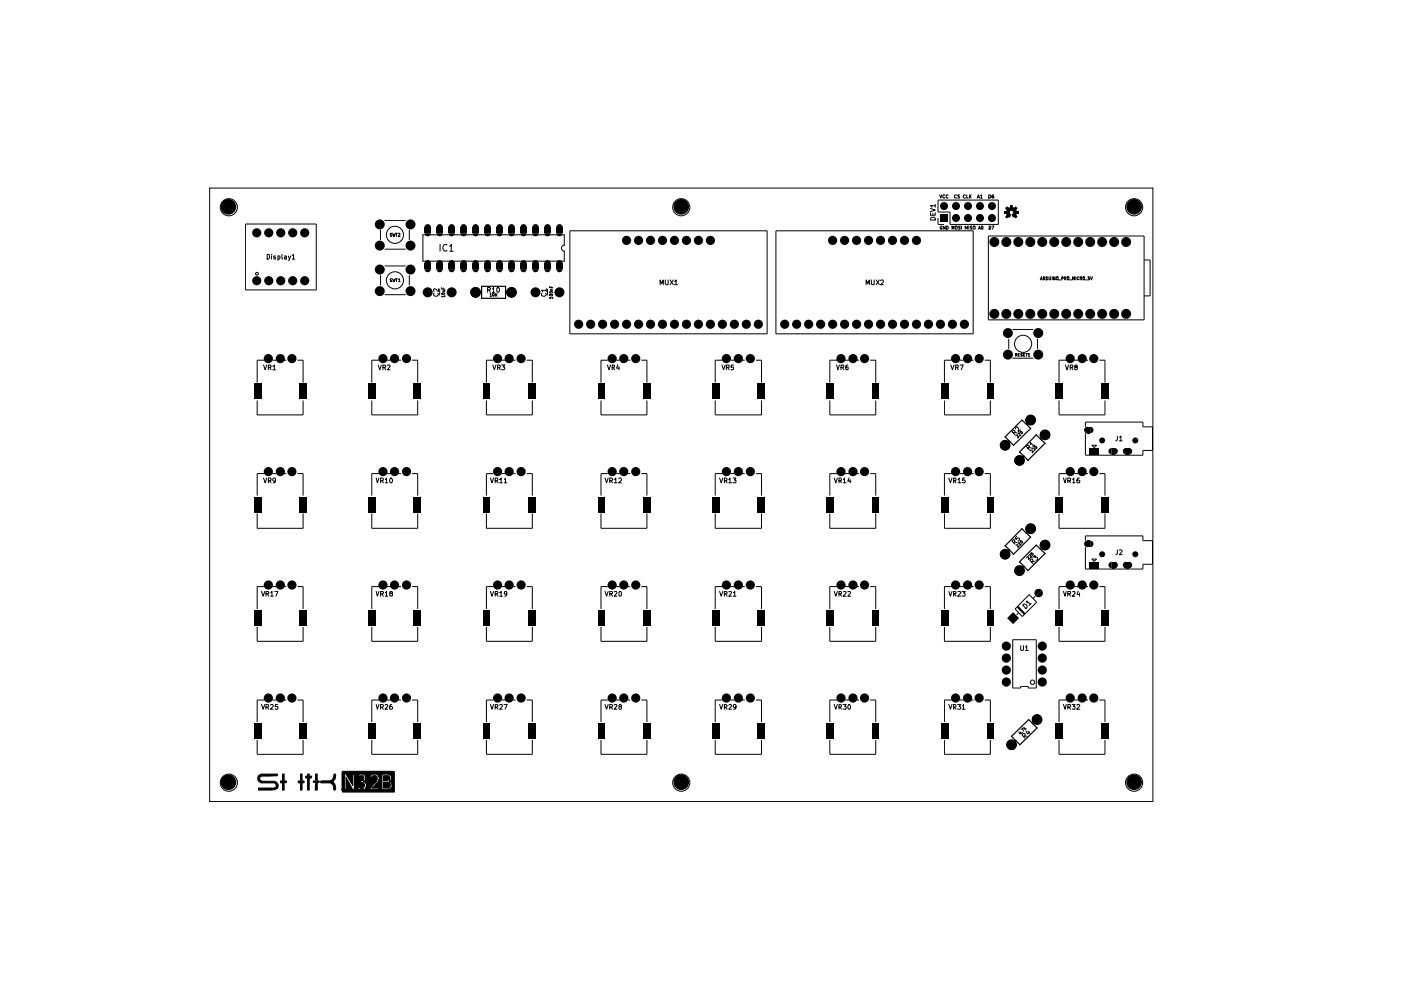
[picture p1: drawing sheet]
<svg xmlns="http://www.w3.org/2000/svg" width="297mm" height="210mm" viewBox="0 0 297 210" stroke-linecap="round" stroke-linejoin="round" font-family="sans-serif">
<g fill="none" stroke="#000" stroke-width=".21">
<path d="M44.4 39.9h200v130h-200zM52.1 47.5h15v14h-15zM54.3 57.8h.4v.5h-.4zM56.6 53.9h.4l.1 .3v.5l-.3 .2h-.2zM57.6 53.9v.1M57.6 54.3v.6M58.4 54.3l-.4 .1 .2 .2h.2v.3h-.4M58.9 54.9h.3l.2-.1-.1-.5h-.4v.9M59.8 53.9v.9l.1 .1M60.3 54.3h.4v.6M60.7 54.4l-.4 .2v.3h.4M61.1 54.3l.3 .6"/>
<path d="M61.6 54.3l-.3 .8-.2 .1M62 54.2l.2-.3v1M62 54.9h.5M80.7 48.8v2M80.7 58.4v2.1M81.6 56.4h4.3M81.6 46.7h4.3M81.6 52.8h4.3M83.1 59.1l-.4 .1 .4 .5h-.4M83.1 49.5h-.4v.2l.4 .2-.1 .2-.3-.1M83.2 59.1l.2 .6 .2-.4 .1 .4 .1-.6M83.2 49.4l.2 .7 .2-.5 .1 .5 .1-.7"/>
<path d="M83.9 59.1h.3M83.9 49.4h.3M84.1 49.4v.7M84.1 59.1v.6M84.4 49.5l.3-.1 .1 .2-.4 .5h.4M84.5 59.3l.2-.2v.6M84.5 59.7h.3M86.8 48.8v2M86.8 58.4v2.1M93.3 51.8v1.5M94.7 52a.55 .55 0 0 0-.7 0 .55 .55 0 0 0-.1 .7l.2 .5 .4 .1 .2-.2M95.3 52.2l.4-.4v1.5"/>
<path d="M95.3 53.3h.8M119.6 52v-2.2h-29.9v5.6h29.9v-2.1M119.7 52a.63 .63 0 0 0-.7 .6 .63 .63 0 0 0 .7 .7M120.8 48.9h41.8v21.9h-41.8zM141.1 59.4v.8l.1 .2 .4-.1v-.9M142.1 59.4l.6 1M142.7 59.4l-.6 1M143 59.7l.3-.3v1M164.5 48.9h41.8v21.9h-41.8zM184.7 59.4v.8l.2 .2 .4-.1v-.9M185.8 59.4l.6 1M186.4 59.4l-.6 1"/>
<path d="M186.7 59.5l.2-.1 .4 .1v.3l-.6 .6h.6M197.3 45.1v.5h1v-.5M197.3 44.2l1 .3-1 .4M197.4 46.2l.1-.1h.5l.3 .1v.5h-1zM197.8 45.3v.3M198.3 43.6h-1l.3 .3M198.3 43.3v.6M198.9 46.2v1.4h1.3M198.9 42.4h12.8v5.2h-10.3v-2.6h-2.5zM199.2 41.3l.3 .7 .1-.7M199.7 48l-.1-.1a.38 .38 0 0 0-.3 .3 .38 .38 0 0 0 .2 .4h.2v-.3h-.1M200.3 41.4l-.3-.1-.1 .2 .1 .5 .3-.1"/>
<path d="M200.4 47.9v.7l-.4-.7v.7M200.7 47.9a.38 .38 0 0 1 .3 .3 .38 .38 0 0 1-.1 .4h-.2zM201 41.4l-.3-.1-.1 .3 .1 .4 .3-.1M201.8 48.6v-.7l.2 .5 .3-.5v.7M202.7 47.9l.2 .1v.6h-.3l-.1-.3zM202.8 41.4l-.3-.1-.1 .2v.3l.1 .2 .3-.1M203.5 41.3h-.4l-.1 .2 .5 .2v.2l-.5 .1M203.6 48l-.2-.1-.2 .2 .4 .3-.1 .2h-.3M203.9 47.9v.7M204.6 48.6v-.7l.3 .5 .2-.5v.7M204.7 41.4l-.3-.1-.2 .3 .2 .4 .3-.1M205 41.3v.7h.3"/>
<path d="M205.4 47.9v.7M205.6 41.3v.7M205.7 41.6l.2 .4M205.9 41.3l-.3 .4M206.1 48h-.4v.3h.4l-.1 .3h-.3M206.3 48h.5l-.1 .6-.4-.1zM207.2 42l.2-.7 .3 .7M207.3 41.8h.3M207.4 48.6l.3-.7 .2 .7M207.5 48.4h.3M207.9 41.5l.2-.2v.7M207.9 42h.4"/>
<path d="M208.2 47.9l.2 .3v.4h-.3l-.1-.3zM209.5 50h33.1v17.8h-33.1zM209.6 41.3l.5 .2v.3l-.2 .2h-.3zM209.7 47.9l.4 .2-.1 .5h-.3zM210.3 47.9h.4l-.3 .7M210.7 41.3l-.4 .2v.4h.4v-.3h-.3l-.1 .1M213.2 44.2l.3-.3 .4 .3 .3-.1v-.5h.4l.1 .5 .3 .1 .3-.3 .3 .3-.3 .3 .1 .3h.5v.5h-.5l-.1 .3 .3 .3-.3 .3-.3-.3-.2 .1-.2-.5 .2-.2 .1-.4-.3-.3h-.4l-.2 .2v.5l.2 .2-.1 .5-.2-.1-.4 .3-.3-.3 .4-.3-.2-.3h-.4v-.5h.4l.2-.3zM220.6 59.4l.2-.7 .2 .7M220.6 59.2h.3M221.2 59l.4-.1-.2-.2h-.2v.7M221.3 59l.3 .4M221.8 58.7l.4 .1v.4l-.3 .2z"/>
<path d="M222.4 58.7l.1 .7 .3-.1v-.6M223.1 58.7v.7M223.7 58.7v.7l-.3-.7v.7M223.9 58.8h.5v.5h-.5zM224.5 59.4h.5M225.1 59l.4-.1-.2-.2h-.2v.7M225.7 59l.4-.1-.2-.2h-.2v.7M225.8 59l.3 .4M226.4 58.7l.3 .1-.1 .6-.3-.1zM226.8 59.4h.4M227.4 59.4v-.7l.2 .5 .2-.5v.7M228.1 58.7v.7"/>
<path d="M228.8 58.8h-.4l-.1 .2 .1 .3h.4M229 59h.4l-.1-.3h-.3v.7M229.2 59l.2 .4M229.7 58.7l.3 .1-.1 .6-.3-.1zM230.1 59.4h.4M231 58.7h-.3v.3l.2-.1 .2 .3-.2 .2-.2-.1M231.2 58.7l.2 .7 .2-.7M242.6 55.1h1.2v7.6h-1.2M55.9 77.4l.3 1 .4-1M56 76.4h-1.5v4.7M56.9 77.9h.5l.1-.3-.2-.2h-.4v1M57.1 77.9l.4 .5"/>
<path d="M57.7 76.4h.9M57.8 77.6l.4-.2v1M57.8 78.4h.6M60.2 76.4h.5M63.1 76.4h1.2v4.7M80.2 77.4l.3 1 .4-1M80.3 76.4h-1.5v4.7M81.2 77.9h.5l.1-.3-.6-.2v1M81.4 77.9l.4 .5M81.6 62.5h4.3M82 76.4h.9M82.1 77.5l.4-.1 .2 .2-.6 .8h.6"/>
<path d="M84.5 76.4h.5M87.4 76.4h1.2v4.7M92 62.1l-.1 .5a.5 .5 0 0 0 .7 .2 .5 .5 0 0 0 .3-.6l-.1-.1M93 61.2v.6l-.8-.6-.3 .1 .1 .5M93.2 61.3v1.3M93.6 62.2a.37 .37 0 0 1 .4-.2 .37 .37 0 0 1 .3 .3l-.6 .1zM93.6 61v.3h.7M93.9 61.6h.4M94 61v.3M94.2 61.6v.2h-.3M94.3 62.8h-.7l.2 .2M94.3 62.7v.3"/>
<path d="M103.4 61.5h.5l.1-.5h-.6v1M103.6 61.5l.4 .5M103.9 62.4l.2-.2v.6M103.9 62.8h.3M104.4 61.2l.2-.2v1M104.4 62h.5M104.5 77.4l.3 1 .4-1M104.6 76.4h-1.5v4.7M105.1 62.2v.6M105.2 62.5l.2 .3M105.3 61.1l.4-.1a.58 .58 0 0 1-.1 1l-.3-.2zM105.4 62.2l-.3 .4"/>
<path d="M105.5 77.9h.4l.2-.3-.6-.2v1M105.7 77.9l.4 .5M106.3 77.4h.7l-.3 .4h.2l.1 .4-.2 .2-.5-.1M106.3 76.4h.9M108.1 62.3h.1M108.8 76.4h.5M111.7 76.4h1.2v4.7M114.9 62.1l-.1 .5a.5 .5 0 0 0 .6 .2 .5 .5 0 0 0 .3-.6v-.1M115.8 61.6h-1l.3 .2M115.8 61.2v.6M116.1 61.3v1.3M116.5 62.5l.6-.1 .1 .2-.2 .1h-.3z"/>
<path d="M116.5 62l.2-.2h.3l.2 .2-.2 .1h-.3zM116.5 60.7v.3h.7M116.8 60.8v.2M117.2 63.2h-.7l.2 .1M117.2 61.3h-.4v.3h.4M117.2 63v.3M128.8 77.4l.3 1 .4-1M128.9 76.4h-1.5v4.7M129.8 77.9h.4l.1-.4-.5-.1v1M130 77.9l.3 .5M130.6 76.4h.8M131 77.3l-.3 .8h.6"/>
<path d="M131.2 77.7v.7M133 76.4h.6M136 76.4h1.2v4.7M140 60.4v-1l.3 .7 .3-.7v1M143 60.4h.6M153.1 77.4l.3 1 .4-1M153.2 76.4h-1.6v4.7M154 77.9h.5l.1-.4-.6-.1v1M154.3 77.9l.3 .5M154.9 76.4h.8M155.5 77.4h-.5v.5h.5v.4h-.5M157.3 76.4h.6"/>
<path d="M160.3 76.4h1.2v4.7M177.4 77.4l.2 1 .4-1M177.5 76.4h-1.6v4.7M178.3 77.9h.5l.1-.4-.6-.1v1M178.6 77.9l.3 .5M179.2 76.4h.8M179.7 77.4l-.4 .2v.7h.5l-.1-.5h-.3l-.1 .2M181.6 76.4h.5M183.6 60.4v-1l.4 .7 .3-.7v1M184.5 76.4h1.2v4.7M201.6 77.4l.3 1 .4-1M201.8 76.4h-1.6v4.7"/>
<path d="M202.6 77.9h.5l.1-.3-.2-.2h-.4v1M202.9 77.9l.3 .5M203.5 76.4h.8M203.5 77.4h.7l-.4 1M205.9 76.4h.5M208.8 76.4h1.2v4.7M213.9 71.9v2M214.7 69.8h4.3M214.7 75.9h4.3M215.3 75.3l.3-.1v-.3h-.3v.6M215.4 75.3l.2 .2M215.9 75.3h.2"/>
<path d="M216.2 74.9h-.3v.6h.3M216.7 75h-.3v.2l.3 .1v.2h-.3M217 75.3h.3M217.3 74.9h-.3v.6h.3M217.5 74.9h.3M217.7 74.9v.6M218 75.1l.2-.2v.6M218 75.5h.4M220 71.9v2M225.9 77.4l.3 1 .4-1M226.1 76.4h-1.6v4.7M226.9 77.9h.5l.1-.3-.2-.2h-.4v1"/>
<path d="M227.2 77.9l.3 .5M227.8 76.4h.8M228.1 77.8h-.2l-.1-.2 .5-.2 .1 .2-.1 .2-.5 .2v.2l.3 .2 .3-.2-.1-.4M230.2 76.4h.5M233.1 76.4h1.2v4.7M54.5 84.9v3.1h9.8v-3.1M78.8 84.9v3.1h9.8v-3.1M103.1 84.9v3.1h9.8v-3.1M127.4 84.9v3.1h9.8v-3.1M151.6 84.9v3.1h9.9v-3.1M175.9 84.9v3.1h9.8v-3.1M200.2 84.9v3.1h9.8v-3.1"/>
<path d="M212.8 94.1h.1M214.9 91.9l.3-.4-.2-.3-.5 .3 .7 .7M215.1 91.7l.5 .1M215.3 90.9l.3-.4 .2 .1 .1 1 .4-.5M215.4 92.5l.3-.3 .1 .7 .3-.4M215.8 92l.4-.2v.7l.3-.3M215.8 97.3l.6-.1 .2 .3-.1 .5h-.7zM216.3 91.4l.5 .4-.1 .1h-.2zM217.9 95.1l.4-.4-.2-.3h-.3l-.2 .3 .7 .7M218.1 88.8l.4-.2 .4 .3v.3l-.5 .3-.4-.4zM218.1 94.9l.6 .1M218.4 94.2v-.4l.7 .7"/>
<path d="M218.4 95.6l.4-.2 .1 .6 .2-.2M218.9 95.2l.1-.2 .3 .1v.5l.2-.3M219.4 94.6a.39 .39 0 0 1 .4 .5l-.4-.3zM219.4 94.3l-.5 .4M221.2 91.9a.51 .51 0 0 1 .6 0 .51 .51 0 0 1 .2 .5l-.3 .2h-.4l-.2-.3zM224.5 84.9v3.1h9.8v-3.1M230.1 90.5v-1h12.2v1h2v5h-2v1h-12.2v-4.6M231.5 94.4h1l-.5 .5zM236.9 92.5v.8l-.3 .2M237.3 92.7l.4-.2v1M237.3 93.5h.6M54.5 108.9v3.1h9.8v-3.1"/>
<path d="M55.9 101.3l.3 1.1 .4-1.1M56 100.4h-1.5v4.7M56.9 101.9h.5l.1-.3-.2-.3h-.4v1.1M57.1 101.9l.4 .5M57.7 100.4h.9M58.4 101.9l-.1 .1-.4-.1v-.5l.4-.1 .1 .2v.6l-.1 .3h-.4M60.2 100.4h.5M63.1 100.4h1.2v4.7M78.8 108.9v3.1h9.8v-3.1M79.8 101.3l.2 1.1 .3-1.1M80.3 100.4h-1.5v4.7M80.7 101.9h.6v-.4l-.2-.2h-.4v1.1"/>
<path d="M80.9 101.9l.4 .5M81.7 101.7l.3-.4v1.1M81.7 102.4h.5M82 100.4h.9M82.9 101.3a.53 .53 0 0 1 .3 .6 .53 .53 0 0 1-.4 .5l-.2-.2v-.6zM84.5 100.4h.5M87.4 100.4h1.2v4.7M103.1 108.9v3.1h9.8v-3.1M104 101.3l.3 1.1 .3-1.1M104.6 100.4h-1.5v4.7M105 101.9h.5l.1-.3-.2-.3h-.4v1.1M105.2 101.9l.4 .5"/>
<path d="M105.9 101.7l.4-.4v1.1M105.9 102.4h.6M106.3 100.4h.9M106.9 101.7l.3-.4v1.1M106.9 102.4h.5M108.8 100.4h.5M111.7 100.4h1.2v4.7M127.4 108.9v3.1h9.8v-3.1M128.3 101.3l.3 1.1 .3-1.1M128.9 100.4h-1.5v4.7M129.3 101.9h.5l.1-.3-.2-.3h-.4v1.1M129.5 101.9l.4 .5"/>
<path d="M130.2 101.7l.4-.4v1.1M130.2 102.4h.6M130.6 100.4h.8M131.2 101.5l.1-.2h.3l.1 .2v.4l-.6 .5h.6M133 100.4h.6M136 100.4h1.2v4.7M151.6 108.9v3.1h9.9v-3.1M152.6 101.3l.3 1.1 .3-1.1M153.2 100.4h-1.6v4.7M153.6 101.9h.5l.1-.3-.3-.3h-.3v1.1M153.8 101.9l.4 .5M154.5 101.7l.3-.4v1.1"/>
<path d="M154.5 102.4h.6M154.9 100.4h.8M155.4 101.3h.6l-.3 .5 .3 .1v.4h-.6M157.3 100.4h.6M160.3 100.4h1.2v4.7M175.9 108.9v3.1h9.8v-3.1M176.9 101.3l.3 1.1 .3-1.1M177.5 100.4h-1.6v4.7M177.9 101.9h.5v-.4l-.2-.2h-.3v1.1M178.1 101.9l.3 .5M178.8 101.7l.3-.4v1.1M178.8 102.4h.6"/>
<path d="M179.2 100.4h.8M180 101.3l-.3 .7h.7M180.3 101.7v.7M181.6 100.4h.5M184.5 100.4h1.2v4.7M200.2 108.9v3.1h9.8v-3.1M201.2 101.3l.3 1.1 .3-1.1M201.8 100.4h-1.6v4.7M202.2 101.9h.5v-.4l-.2-.2h-.3v1.1M202.4 101.9l.3 .5M203.1 101.7l.3-.4v1.1M203.1 102.4h.6"/>
<path d="M203.5 100.4h.8M204.6 101.3h-.5l-.1 .6 .5-.1 .1 .1v.5l-.6-.1M205.9 100.4h.5M208.8 100.4h1.2v4.7M212.8 117.2h.6v.7h-.6zM214.9 115.1l.2-.3-.1-.4-.5 .3 .7 .7M215.1 114.9l.5 .2M215.5 115.7l.1-.2 .2 .1v.5l.3-.3M215.6 113.7l-.4 .3 .3 .4 .2-.4 .5 .2v.3l-.4 .2M215.9 115.3l.1-.2h.2v.6l.3-.3M216.3 114.7a.39 .39 0 0 1 .5 .4h-.2zM217.7 118.3l.3-.3 .1 .6 .3-.2"/>
<path d="M218.1 117.9l.3-.3 .1 .7 .3-.4M218.2 111.8l.4-.1 .3 .1v.5l-.2 .2h-.4l-.3-.3zM218.6 117.3h.3l.2 .3-.2 .2-.1-.1-.3-.4zM218.7 119.2l.3-.4-.1-.3h-.3l-.2 .3 .6 .7M218.9 119l.6 .1M218.9 118.2l.6-.4v.5v-.2h.3l.2 .3-.4 .4M224.5 108.9v3.1h9.8v-3.1M225.5 101.3l.3 1.1 .3-1.1M226.1 100.4h-1.6v4.7M226.4 101.9h.6v-.4l-.2-.2h-.4v1.1M226.7 101.9l.3 .5M227.4 101.7l.3-.4v1.1"/>
<path d="M227.4 102.4h.5M227.8 100.4h.8M228.9 101.3h-.3l-.3 .3v.7l.6 .1v-.5l-.4-.1-.2 .1M230.1 114.6v-1h12.2v1h2v5h-2v1h-12.2v-4.6M230.2 100.4h.5M231.5 118.5h1l-.5 .5zM233.1 100.4h1.2v4.7M236.9 116.6v.8l-.3 .2M237.3 116.7l.4-.1 .2 .2-.6 .8h.6M54.5 132.9v3.1h9.8v-3.1M55.5 125.4l.3 1 .3-1M56 124.4h-1.5v4.7"/>
<path d="M56.4 125.9h.5l.1-.4-.6-.1v1M56.6 125.9l.4 .5M57.4 125.6l.3-.2v1M57.4 126.4h.5M57.7 124.4h.9M58.3 125.4h.6l-.4 1M60.2 124.4h.5M63.1 124.4h1.2v4.7M78.8 132.9v3.1h9.8v-3.1M79.8 125.4l.2 1 .3-1M80.3 124.4h-1.5v4.7M80.7 125.9h.5l.1-.4-.6-.1v1"/>
<path d="M80.9 125.9l.4 .5M81.7 125.6l.3-.2v1M81.7 126.4h.5M82 124.4h.9M82.8 125.8l-.2-.1v-.2a.3 .3 0 0 1 .4-.1 .3 .3 0 0 1 .1 .3l-.5 .2v.4l.2 .1 .4-.2v-.2l-.2-.2M84.5 124.4h.5M87.4 124.4h1.2v4.7M103.1 132.9v3.1h9.8v-3.1M104 125.4l.3 1 .3-1M104.6 124.4h-1.5v4.7M105 125.9h.5l.1-.3-.2-.2h-.4v1M105.2 125.9l.4 .5"/>
<path d="M105.9 125.6l.4-.2v1M105.9 126.4h.6M106.3 124.4h.9M107.4 125.8v.2h-.4l-.1-.5h.5v.7l-.4 .2M108.8 124.4h.5M111.7 124.4h1.2v4.7M127.4 132.9v3.1h9.8v-3.1M128.3 125.4l.3 1 .3-1M128.9 124.4h-1.5v4.7M129.3 125.9h.5l.1-.3-.2-.2h-.4v1M129.5 125.9l.4 .5M130.2 125.5l.4-.1 .2 .2-.6 .8h.6"/>
<path d="M130.6 124.4h.8M131.4 125.4l.3 .2v.6l-.2 .2-.3-.2v-.6zM133 124.4h.6M136 124.4h1.2v4.7M151.6 132.9v3.1h9.9v-3.1M152.6 125.4l.3 1 .3-1M153.2 124.4h-1.6v4.7M153.6 125.9h.4l.2-.3-.6-.2v1M153.8 125.9l.4 .5M154.5 125.5l.4-.1 .2 .2-.6 .8h.6M154.9 124.4h.8M155.4 125.6l.4-.2v1"/>
<path d="M155.4 126.4h.6M157.3 124.4h.6M160.3 124.4h1.2v4.7M175.9 132.9v3.1h9.8v-3.1M176.9 125.4l.3 1 .3-1M177.5 124.4h-1.6v4.7M177.9 125.9h.4l.1-.4-.5-.1v1M178.1 125.9l.3 .5M178.8 125.5l.4-.1 .2 .2-.7 .8h.7M179.2 124.4h.8M179.7 125.5l.5-.1 .1 .2-.6 .8h.6M181.6 124.4h.5"/>
<path d="M184.5 124.4h1.2v4.7M200.2 132.9v3.1h9.8v-3.1M201.2 125.4l.3 1 .3-1M201.8 124.4h-1.6v4.7M202.2 125.9h.4l.1-.4-.5-.1v1M202.4 125.9l.3 .5M203.1 125.5l.4-.1 .2 .2-.7 .8h.7M203.5 124.4h.8M204 125.4h.6l-.3 .3 .3 .1v.4l-.1 .2-.5-.1M205.9 124.4h.5M208.8 124.4h1.2v4.7M214.7 135.6h5v10.3h-1.7v-.4h-1.6v.4h-1.7z"/>
<path d="M215.6 128.7l1.6 1.6M215.7 128.6l1.6 1.6M215.8 128.5l1.5 1.6M215.8 120.6h.6l.1 .1a.45 .45 0 0 1-.2 .7h-.3l-.3-.2zM216 129.9l-.4 .5M216.4 136.9v.9l.3 .1 .3-.1v-.9M216.5 121.2h.1M216.8 128.3l.2-.2a.6 .6 0 0 1 .8 .6l-.3 .3zM217.4 137.2l.3-.3v1M217.4 137.9h.6M217.7 127.8v-.4l.7 .7M218.2 126.1l1.6 1.6-3.1 3-1.5-1.6z"/>
<path d="M218.6 127.9l-.4 .5M219.5 126.4l-.5 .5M224.5 132.9v3.1h9.8v-3.1M225.5 125.4l.3 1 .3-1M226.1 124.4h-1.6v4.7M226.4 125.9h.5l.1-.4-.6-.1v1M226.7 125.9l.3 .5M227.4 125.5h.5v.3l-.6 .6h.6M227.8 124.4h.8M228.6 125.3l-.3 .8h.6M228.9 125.7v.7M230.2 124.4h.5"/>
<path d="M233.1 124.4h1.2v4.7M54.5 156.9v3h9.8v-3M55.5 149.4l.3 1 .3-1M56 148.4h-1.5v4.7M56.4 149.9h.4l.2-.4-.2-.1h-.4v1M56.6 149.9l.4 .5M57.4 149.5l.1-.1h.2l.2 .4-.6 .6h.6M57.7 148.4h.9M58.8 149.4h-.4l-.1 .5 .5-.1v.6l-.5-.1M60.2 148.4h.5M63.1 148.4h1.2v4.7M78.8 156.9v3h9.8v-3"/>
<path d="M79.8 149.4l.2 1 .3-1M80.3 148.4h-1.5v4.7M80.7 149.9h.4l.2-.4-.2-.1h-.4v1M80.9 149.9l.4 .5M81.7 149.5l.1-.1h.2l.2 .4-.6 .6h.6M82 148.4h.9M83.1 149.4l-.5 .2v.7l.5 .1 .1-.2-.1-.4h-.4l-.1 .1M84.5 148.4h.5M87.4 148.4h1.2v4.7M103.1 156.9v3h9.8v-3M104 149.4l.3 1 .3-1M104.6 148.4h-1.5v4.7"/>
<path d="M105 149.9h.5l.1-.3-.2-.2h-.4v1M105.2 149.9l.4 .5M105.9 149.5l.2-.1 .4 .1v.3l-.6 .6h.6M106.3 148.4h.9M106.8 149.4h.7l-.4 1M108.8 148.4h.5M111.7 148.4h1.2v4.7M127.4 156.9v3h9.8v-3M128.3 149.4l.3 1 .3-1M128.9 148.4h-1.5v4.7M129.3 149.9h.5l.1-.3-.2-.2h-.4v1M129.5 149.9l.4 .5"/>
<path d="M130.2 149.5l.4-.1 .2 .2-.6 .8h.6M130.6 148.4h.8M131.4 149.8l-.2-.3 .4-.1 .1 .3-.5 .2 .1 .5 .4-.1v-.4l-.1-.1M133 148.4h.6M136 148.4h1.2v4.7M151.6 156.9v3h9.9v-3M152.6 149.4l.3 1 .3-1M153.2 148.4h-1.6v4.7M153.6 149.9h.3l.3-.3-.3-.2h-.3v1M153.8 149.9l.4 .5M154.5 149.5l.4-.1 .2 .2-.6 .8h.6M154.9 148.4h.8"/>
<path d="M156 149.8v.1a.35 .35 0 0 1-.5-.1 .35 .35 0 0 1 .4-.4l.1 .1v.6l-.1 .3h-.4M157.3 148.4h.6M160.3 148.4h1.2v4.7M175.9 156.9v3h9.8v-3M176.9 149.4l.3 1 .3-1M177.5 148.4h-1.6v4.7M177.9 149.9h.3l.2-.1-.2-.4h-.3v1M178.1 149.9l.3 .5M178.7 149.4h.7l-.3 .4h.2l.1 .1-.1 .5-.6-.1M179.2 148.4h.8M180 149.4a.53 .53 0 0 1 .3 .5 .53 .53 0 0 1-.4 .5l-.2-.6zM181.6 148.4h.5"/>
<path d="M184.5 148.4h1.2v4.7M200.2 156.9v3h9.8v-3M201.2 149.4l.3 1 .3-1M201.8 148.4h-1.6v4.7M202.2 149.9h.3l.2-.1-.2-.4h-.3v1M202.4 149.9l.3 .5M203 149.4h.7l-.3 .4 .3 .1v.3l-.2 .2-.5-.1M203.5 148.4h.8M204 149.7l.3-.3v1M204 150.4h.6M205.9 148.4h.5M208.8 148.4h1.2v4.7"/>
<path d="M214.2 157.6l.4-.1 .3 .2v.5l-.4 .2a.47 .47 0 0 1-.5-.3 .47 .47 0 0 1 .2-.5zM216 155.2l.2 .4 .3-.3M216.2 155.2l.4 .3M216.5 154.7l.3-.3 .2 .6M216.7 155.3h.1M216.9 154.3l.5 .4M217 156.2l.3-.2v-.4l-.1-.1h-.3l-.2 .3 .6 .7M217.2 156l.6 .1M217.3 154.3v.2h.3M217.5 154.9l.3 .7 .5-.4M217.9 155l.5 .5M219.5 152.3l.4-.2h.1l.3 .3-.1 .4-.2 .2h-.3l-.2-.3z"/>
<path d="M220.2 152.8h.1M224.5 156.9v3h9.8v-3M225.5 149.4l.3 1 .3-1M226.1 148.4h-1.6v4.7M226.4 149.9h.4l.2-.4-.2-.1h-.4v1M226.7 149.9l.3 .5M227.3 149.4h.6l-.3 .4 .3 .1v.4h-.6M227.8 148.4h.8M228.3 149.5l.4-.1 .2 .3-.6 .7h.6M230.2 148.4h.5M233.1 148.4h1.2v4.7M54.9 164.4l.5-.3h3.4v.4h-3.4l-.3 .3 .1 .6 .4 .3h2.6a.9 .9 0 0 1 .8 1 .9 .9 0 0 1-1 .7l-3.2 .1v-.4h3.5l.2-.3v-.4l-.3-.4h-2.9a.98 .98 0 0 1-.4-1.6z"/>
<path d="M59.5 165.7l1.2-.1v.2l-.2 .2h-.9zM59.9 166.1l.3 .1v1.3h-.3zM59.9 164.1h.3v1.3h-.3zM63.2 165.7l.2-.1h1l.1 .3-1.1 .1zM63.7 164.1h.4v1.3h-.4zM63.7 166.1h.4v1.4h-.4zM64.8 164.6l1.2-.1 .1 .2-.2 .3h-1zM65.2 165.1h.4v2.4h-.4zM65.2 164.1h.4v.4h-.4zM66.4 165.7l1.2-.1 .1 .2a1.01 1.01 0 0 1-1.3-.1zM66.8 164.1h.5v1.3h-.5zM66.9 166.2l.4-.1v1.4h-.5z"/>
<path d="M68 165.7l2-.1 .3-.2 .4-.3 .1-.9 .2-.1a1.04 1.04 0 0 1-.3 1.5l-.1 .1a1.98 1.98 0 0 1 .5 1.7l-.2 .1-.2-.2a1.15 1.15 0 0 0-.6-1.3h-2l-.2-.2zM72.5 163.7l.2-.2 10.9 .1-.1 4.3h-10.8l-.2-.5h.9v-2.5l1.4 2.5h.3v-.3h.6l.5 .3 .6 .1 5.5-.1 .5-.2 .3-.4v-.6l-.6-.5a.8 .8 0 0 0 .5-.9 .8 .8 0 0 0-.7-.7h-1.3v3.3h-4a.92 .92 0 0 0 .7-.8 .92 .92 0 0 0-.6-.9l.4-.5v-.5h.9l.3 .3 .4-.5h.6a.97 .97 0 0 1 .2 1.1l-1.5 1.6v.2h2v-.4l-1.4 .1 .6-.8a1.38 1.38 0 0 0 .4-2.1 1.17 1.17 0 0 0-1.6 .5h-.9l-.1-.3-.5-.3h-.6l-.4 .4 .2 .1 .9-.1a.67 .67 0 0 1 .1 .8 .67 .67 0 0 1-.8 .3v.2a.7 .7 0 0 1 .9 .6 .7 .7 0 0 1-.7 .8l-.4-.4-.4 .3h-.6v-3h-.3v2.4l-1.4-2.4h-.4v3.3h-.5zM81.3 164.5h1l.3 .2a.55 .55 0 0 1-.5 .8h-.8zM81.3 165.8h.6a.67 .67 0 0 1 .8 .4 .67 .67 0 0 1-.4 .9h-1z"/>
<circle cx="48.5" cy="43.9" r="1.82"/>
<circle cx="83.7" cy="49.8" r="1.82"/>
<circle cx="83.7" cy="59.4" r="1.82"/>
<circle cx="144.4" cy="43.9" r="1.82"/>
<circle cx="240.5" cy="43.9" r="1.82"/>
<circle cx="100.8" cy="62" r=".47"/>
<circle cx="100.8" cy="62" r=".97"/>
<circle cx="104.5" cy="62.5" r=".26"/>
<circle cx="108.4" cy="62.1" r=".47"/>
<circle cx="108.5" cy="62" r=".97"/>
<circle cx="216.9" cy="72.9" r="1.82"/>
<circle cx="213.1" cy="94.4" r=".42"/>
<circle cx="213.1" cy="94.4" r=".97"/>
<circle cx="216.2" cy="97.6" r=".95"/>
<circle cx="218.5" cy="89" r=".98"/>
<circle cx="221.6" cy="92.2" r=".95"/>
<circle cx="213.1" cy="117.5" r=".95"/>
<circle cx="218.5" cy="112.1" r=".97"/>
<circle cx="221.5" cy="115.6" r=".98"/>
<circle cx="221.6" cy="115.6" r=".47"/>
<circle cx="216.1" cy="121" r=".98"/>
<circle cx="214.5" cy="158" r=".97"/>
<circle cx="218.9" cy="144.7" r=".47"/>
<circle cx="219.9" cy="152.5" r=".98"/>
<circle cx="48.5" cy="165.9" r="1.82"/>
<circle cx="144.4" cy="165.9" r="1.82"/>
<circle cx="240.5" cy="165.9" r="1.82"/>
</g>
<g fill="none" stroke="#000" stroke-width=".25">
<path d="M101.9 62h.2M102.1 60.7h5.1v2.5h-5.1zM107.2 62h.2M213.1 92.6l3.6-3.5 1.8 1.7-3.6 3.6zM214 93.6l-.2 .1M217.1 96.7l-.3 .2M217.8 89.7l-.2 .2M220.6 93.1l1 .9-3.7 3.6-.8-.9M220.6 93.1l-.9-.9-3.5 3.6 .9 .9M220.8 93l-.2 .1M214 116.6l-.2 .2M217.6 113l-.9-.9-3.6 3.6 .9 .9"/>
<path d="M217.6 113l.9 .9-3.6 3.6-.9-.9M217.8 112.9l-.2 .1M220.6 116.5l1 .8-3.7 3.7-.8-.9M220.6 116.5l-.9-.9-3.5 3.5 .9 1M220.8 116.3l-.2 .2M217.1 120.1l-.3 .1M214.5 156.1l3.6-3.5 1.8 1.7-3.7 3.6zM215.4 157.1l-.2 .1M219.1 153.2l-.2 .2"/>
</g>
<g fill="#000">
<path d="M90 55.8h1.4v1.3h-1.4zM90 48.2h1.4v1.2h-1.4zM90 57.1h1.3a.66 .66 0 0 1-.6 .6 .66 .66 0 0 1-.7-.6zM90.2 55.3a.66 .66 0 0 1 .7-.1 .66 .66 0 0 1 .4 .6h-1.3zM90 49.4h1.3a.66 .66 0 0 1-.6 .7 .66 .66 0 0 1-.7-.7zM90.2 47.7a.66 .66 0 0 1 .7-.1 .66 .66 0 0 1 .4 .6h-1.3zM92.5 55.8h1.4v1.3h-1.4zM92.5 48.2h1.4v1.2h-1.4zM92.6 57.1h1.3a.66 .66 0 0 1-.7 .6 .66 .66 0 0 1-.6-.6zM92.8 55.3a.66 .66 0 0 1 .7-.1 .66 .66 0 0 1 .4 .6h-1.3zM92.6 49.4h1.3a.66 .66 0 0 1-.7 .7 .66 .66 0 0 1-.6-.7zM92.8 47.7a.66 .66 0 0 1 .7-.1 .66 .66 0 0 1 .4 .6h-1.3z"/>
<path d="M95.1 55.8h1.3v1.3h-1.3zM95.1 48.2h1.3v1.2h-1.3zM95.1 57.1h1.3a.66 .66 0 0 1-.6 .6 .66 .66 0 0 1-.7-.6zM95.3 55.3a.66 .66 0 0 1 .7-.1 .66 .66 0 0 1 .4 .6h-1.3zM95.1 49.4h1.3a.66 .66 0 0 1-.6 .7 .66 .66 0 0 1-.7-.7zM95.3 47.7a.66 .66 0 0 1 .7-.1 .66 .66 0 0 1 .4 .6h-1.3zM97.6 55.8h1.4v1.3h-1.4zM97.6 48.2h1.4v1.2h-1.4zM97.6 57.1h1.4a.66 .66 0 0 1-.7 .6 .66 .66 0 0 1-.7-.6zM97.8 55.3a.66 .66 0 0 1 .8-.1 .66 .66 0 0 1 .4 .6h-1.4zM97.6 49.4h1.4a.66 .66 0 0 1-.7 .7 .66 .66 0 0 1-.7-.7zM97.8 47.7a.66 .66 0 0 1 .8-.1 .66 .66 0 0 1 .4 .6h-1.4z"/>
<path d="M100.2 55.8h1.3v1.3h-1.3zM100.2 48.2h1.3v1.2h-1.3zM100.2 57.1h1.3a.66 .66 0 0 1-.7 .6 .66 .66 0 0 1-.6-.6zM100.4 55.3a.66 .66 0 0 1 .7-.1 .66 .66 0 0 1 .4 .6h-1.3zM100.2 49.4h1.3a.66 .66 0 0 1-.7 .7 .66 .66 0 0 1-.6-.7zM100.4 47.7a.66 .66 0 0 1 .7-.1 .66 .66 0 0 1 .4 .6h-1.3zM102.7 55.8h1.4v1.3h-1.4zM102.7 48.2h1.4v1.2h-1.4zM102.7 57.1h1.3a.66 .66 0 0 1-.6 .6 .66 .66 0 0 1-.7-.6zM102.9 55.3a.66 .66 0 0 1 .7-.1 .66 .66 0 0 1 .4 .6h-1.3zM102.7 49.4h1.3a.66 .66 0 0 1-.6 .7 .66 .66 0 0 1-.7-.7zM102.9 47.7a.66 .66 0 0 1 .7-.1 .66 .66 0 0 1 .4 .6h-1.3z"/>
<path d="M105.2 55.8h1.4v1.3h-1.4zM105.2 48.2h1.4v1.2h-1.4zM105.3 57.1h1.3a.66 .66 0 0 1-.7 .6 .66 .66 0 0 1-.6-.6zM105.5 55.3a.66 .66 0 0 1 .7-.1 .66 .66 0 0 1 .4 .6h-1.3zM105.3 49.4h1.3a.66 .66 0 0 1-.7 .7 .66 .66 0 0 1-.6-.7zM105.5 47.7a.66 .66 0 0 1 .7-.1 .66 .66 0 0 1 .4 .6h-1.3zM107.8 55.8h1.3v1.3h-1.3zM107.8 48.2h1.3v1.2h-1.3zM107.8 57.1h1.3a.66 .66 0 0 1-.6 .6 .66 .66 0 0 1-.7-.6zM108 55.3a.66 .66 0 0 1 .7-.1 .66 .66 0 0 1 .4 .6h-1.3zM107.8 49.4h1.3a.66 .66 0 0 1-.6 .7 .66 .66 0 0 1-.7-.7zM108 47.7a.66 .66 0 0 1 .7-.1 .66 .66 0 0 1 .4 .6h-1.3z"/>
<path d="M110.3 48.2h1.4v1.2h-1.4zM110.3 55.8h1.4v1.3h-1.4zM110.3 49.4h1.4a.66 .66 0 0 1-.7 .7 .66 .66 0 0 1-.7-.7zM110.5 47.7a.66 .66 0 0 1 .8-.1 .66 .66 0 0 1 .4 .6h-1.4zM110.3 57.1h1.4a.66 .66 0 0 1-.7 .6 .66 .66 0 0 1-.7-.6zM110.5 55.3a.66 .66 0 0 1 .8-.1 .66 .66 0 0 1 .4 .6h-1.4zM112.9 48.2h1.3v1.2h-1.3zM112.9 55.8h1.3v1.3h-1.3zM112.9 49.4h1.3a.66 .66 0 0 1-.7 .7 .66 .66 0 0 1-.6-.7zM113.1 47.7a.66 .66 0 0 1 .7-.1 .66 .66 0 0 1 .4 .6h-1.3zM112.9 57.1h1.3a.66 .66 0 0 1-.7 .6 .66 .66 0 0 1-.6-.6zM113.1 55.3a.66 .66 0 0 1 .7-.1 .66 .66 0 0 1 .4 .6h-1.3z"/>
<path d="M115.4 48.2h1.4v1.2h-1.4zM115.4 55.8h1.4v1.3h-1.4zM115.4 49.4h1.3a.66 .66 0 0 1-.6 .7 .66 .66 0 0 1-.7-.7zM115.6 47.7a.66 .66 0 0 1 .7-.1 .66 .66 0 0 1 .4 .6h-1.3zM115.4 57.1h1.3a.66 .66 0 0 1-.6 .6 .66 .66 0 0 1-.7-.6zM115.6 55.3a.66 .66 0 0 1 .7-.1 .66 .66 0 0 1 .4 .6h-1.3zM117.9 55.8h1.4v1.3h-1.4zM117.9 48.2h1.4v1.2h-1.4zM118 57.1h1.3a.66 .66 0 0 1-.7 .6 .66 .66 0 0 1-.6-.6zM118.2 55.3a.66 .66 0 0 1 .7-.1 .66 .66 0 0 1 .4 .6h-1.3zM118 49.4h1.3a.66 .66 0 0 1-.7 .7 .66 .66 0 0 1-.6-.7zM118.2 47.7a.66 .66 0 0 1 .7-.1 .66 .66 0 0 1 .4 .6h-1.3z"/>
<path d="M199.3 45.4h1.7v1.7h-1.7zM199.6 43.1l.6-.3v1.7a.85 .85 0 0 1-.8-.5 .85 .85 0 0 1 .2-.9zM200.2 42.8a.85 .85 0 0 1 .8 .9 .85 .85 0 0 1-.8 .8zM202.1 43.1l.6-.3v1.7a.85 .85 0 0 1-.8-.5 .85 .85 0 0 1 .2-.9zM202.7 42.8a.85 .85 0 0 1 .8 .9 .85 .85 0 0 1-.8 .8zM202.1 45.6l.6-.2v1.7a.85 .85 0 0 1-.8-.5 .85 .85 0 0 1 .2-1zM202.7 45.4a.85 .85 0 0 1 .8 .8 .85 .85 0 0 1-.8 .9zM204.6 45.6l.6-.2v1.7a.85 .85 0 0 1-.8-.5 .85 .85 0 0 1 .2-1zM205.2 45.4a.85 .85 0 0 1 .9 .8 .85 .85 0 0 1-.9 .9zM204.6 43.1l.6-.3v1.7a.85 .85 0 0 1-.8-.5 .85 .85 0 0 1 .2-.9zM205.2 42.8a.85 .85 0 0 1 .9 .9 .85 .85 0 0 1-.9 .8zM207.2 45.6l.6-.2v1.7a.85 .85 0 0 1-.8-.5 .85 .85 0 0 1 .2-1z"/>
<path d="M207.8 45.4a.85 .85 0 0 1 .8 .8 .85 .85 0 0 1-.8 .9zM207.2 43.1l.6-.3v1.7a.85 .85 0 0 1-.8-.5 .85 .85 0 0 1 .2-.9zM207.8 42.8a.85 .85 0 0 1 .8 .9 .85 .85 0 0 1-.8 .8zM209.7 45.6l.6-.2v1.7a.85 .85 0 0 1-.8-.5 .85 .85 0 0 1 .2-1zM210.3 45.4a.85 .85 0 0 1 .9 .8 .85 .85 0 0 1-.9 .9zM209.7 43.1l.6-.3v1.7a.85 .85 0 0 1-.8-.5 .85 .85 0 0 1 .2-.9zM210.3 42.8a.85 .85 0 0 1 .9 .9 .85 .85 0 0 1-.9 .8zM213.5 43.9l.4 .3 .3-.1v-.5h.4l.1 .5 .3 .1 .3-.3 .3 .3-.3 .3 .1 .3h.5v.5h-.5l-.1 .3 .3 .3-.3 .3-.3-.3-.2 .1-.2-.5 .3-.3v-.3l-.3-.3h-.4l-.2 .2v.5l.2 .2-.1 .5-.2-.1-.4 .3-.3-.3 .4-.3-.2-.3h-.4v-.5h.4l.2-.3-.4-.3zM53.8 81.4h1.6v3.2h-1.6zM63.4 81.4h1.5v3.2h-1.5zM78.1 81.4h1.6v3.2h-1.6zM87.7 81.4h1.5v3.2h-1.5z"/>
<path d="M102.4 81.4h1.5v3.2h-1.5zM112 81.4h1.5v3.2h-1.5zM126.7 81.4h1.5v3.2h-1.5zM136.3 81.4h1.5v3.2h-1.5zM151 81.4h1.5v3.2h-1.5zM160.6 81.4h1.5v3.2h-1.5zM175.3 81.4h1.5v3.2h-1.5zM184.9 81.4h1.5v3.2h-1.5zM199.6 81.4h1.5v3.2h-1.5zM209.2 81.4h1.5v3.2h-1.5zM223.9 81.4h1.5v3.2h-1.5zM230.1 90.7l.4-.2v1.4a.7 .7 0 0 1-.6-.4 .7 .7 0 0 1 .2-.8z"/>
<path d="M230.5 90.5h.6v1.4h-.6zM231 95h2v1.4h-2zM231.1 90.5a.7 .7 0 0 1 .7 .7 .7 .7 0 0 1-.7 .7zM233.4 81.4h1.5v3.2h-1.5zM235.2 95.2l.5-.2v1.4a.7 .7 0 0 1-.6-.5 .7 .7 0 0 1 .1-.7zM235.7 95h.6v1.4h-.6zM236.3 95a.7 .7 0 0 1 .7 .7 .7 .7 0 0 1-.7 .7zM238.3 95.2l.5-.2v1.4a.7 .7 0 0 1-.7-.5 .7 .7 0 0 1 .2-.7zM238.8 95h.6v1.4h-.6zM239.4 95a.7 .7 0 0 1 .7 .7 .7 .7 0 0 1-.7 .7zM53.8 105.4h1.6v3.2h-1.6zM63.4 105.4h1.5v3.2h-1.5z"/>
<path d="M78.1 105.4h1.6v3.2h-1.6zM87.7 105.4h1.5v3.2h-1.5zM102.4 105.4h1.5v3.2h-1.5zM112 105.4h1.5v3.2h-1.5zM126.7 105.4h1.5v3.2h-1.5zM136.3 105.4h1.5v3.2h-1.5zM151 105.4h1.5v3.2h-1.5zM160.6 105.4h1.5v3.2h-1.5zM175.3 105.4h1.5v3.2h-1.5zM184.9 105.4h1.5v3.2h-1.5zM199.6 105.4h1.5v3.2h-1.5zM209.2 105.4h1.5v3.2h-1.5z"/>
<path d="M223.9 105.4h1.5v3.2h-1.5zM230.1 114.8l.4-.2v1.4a.7 .7 0 0 1-.6-.4 .7 .7 0 0 1 .2-.8zM230.5 114.6h.6v1.4h-.6zM231.1 114.6a.7 .7 0 0 1 .7 .7 .7 .7 0 0 1-.7 .7zM233.4 105.4h1.5v3.2h-1.5zM235.2 119.3l.5-.2v1.4a.7 .7 0 0 1-.6-.4 .7 .7 0 0 1 .1-.8zM236.3 119.1a.7 .7 0 0 1 .7 .7 .7 .7 0 0 1-.7 .7zM238.3 119.3l.5-.2v1.4a.7 .7 0 0 1-.7-.4 .7 .7 0 0 1 .2-.8zM239.4 119.1a.7 .7 0 0 1 .7 .7 .7 .7 0 0 1-.7 .7zM53.8 129.4h1.6v3.2h-1.6zM63.4 129.4h1.5v3.2h-1.5zM78.1 129.4h1.6v3.2h-1.6z"/>
<path d="M87.7 129.4h1.5v3.2h-1.5zM102.4 129.4h1.5v3.2h-1.5zM112 129.4h1.5v3.2h-1.5zM126.7 129.4h1.5v3.2h-1.5zM136.3 129.4h1.5v3.2h-1.5zM151 129.4h1.5v3.2h-1.5zM160.6 129.4h1.5v3.2h-1.5zM175.3 129.4h1.5v3.2h-1.5zM184.9 129.4h1.5v3.2h-1.5zM199.6 129.4h1.5v3.2h-1.5zM209.2 129.4h1.5v3.2h-1.5zM214.8 129.8l1.3 1.3-1.3 1.2-1.3-1.2z"/>
<path d="M220.8 125.1l-1.3 1.2zM219.6 125.1a.9 .9 0 0 1 1.3 0l-1.3 1.3a.9 .9 0 0 1 0-1.3zM220.9 125.1a.9 .9 0 0 1 0 1.3 .9 .9 0 0 1-1.3 0zM223.9 129.4h1.5v3.2h-1.5zM231 119.1h2v1.5h-2zM233.4 129.4h1.5v3.2h-1.5zM235.7 119.1h.6v1.5h-.6zM238.8 119.1h.6v1.5h-.6zM53.8 153.4h1.6v3.2h-1.6zM63.4 153.4h1.5v3.2h-1.5zM78.1 153.4h1.6v3.2h-1.6zM87.7 153.4h1.5v3.2h-1.5z"/>
<path d="M102.4 153.4h1.5v3.2h-1.5zM112 153.4h1.5v3.2h-1.5zM126.7 153.4h1.5v3.2h-1.5zM136.3 153.4h1.5v3.2h-1.5zM151 153.4h1.5v3.2h-1.5zM160.6 153.4h1.5v3.2h-1.5zM175.3 153.4h1.5v3.2h-1.5zM184.9 153.4h1.5v3.2h-1.5zM199.6 153.4h1.5v3.2h-1.5zM209.2 153.4h1.5v3.2h-1.5zM223.9 153.4h1.5v3.2h-1.5zM233.4 153.4h1.5v3.2h-1.5z"/>
<path d="M54.9 164.4l.5-.3h3.4v.4h-3.4l-.3 .3 .1 .6 .4 .3h2.6a.9 .9 0 0 1 .8 1 .9 .9 0 0 1-1 .7l-3.2 .1v-.4h3.5l.2-.3v-.4l-.3-.4h-2.9a.98 .98 0 0 1-.4-1.6zM59.9 166.1l.3 .1v1.3h-.3zM59.9 164.1h.3v1.3h-.3zM59.6 165.6h1.1v.2l-.2 .2h-.9zM63.4 165.6h1l.1 .3-1.1 .1-.2-.2zM63.7 164.1h.4v1.3h-.4zM63.7 166.1h.4v1.4h-.4zM64.8 164.6l1.2-.1 .1 .2-.2 .3h-1zM65.2 164.1h.4v.4h-.4zM66.4 165.7l1.2-.1 .1 .2a1.01 1.01 0 0 1-1.3-.1zM66.9 166.2l.4-.1v1.4h-.5zM66.8 164.1h.5v1.3h-.5z"/>
<path d="M68 165.7l2-.1 .3-.2 .4-.3 .1-.9 .2-.1a1.04 1.04 0 0 1-.3 1.5l-.1 .1a1.98 1.98 0 0 1 .5 1.7l-.2 .1-.2-.2a1.15 1.15 0 0 0-.6-1.3h-2l-.2-.2zM72.5 163.7l.2-.2 10.9 .1-.1 4.3h-10.8l-.2-.5h.9v-2.5l1.4 2.5h.3v-.3h.6l.5 .3 .6 .1 5.5-.1 .5-.2 .3-.4v-.6l-.6-.5a.8 .8 0 0 0 .5-.9 .8 .8 0 0 0-.7-.7h-1.3v3.3h-4a.92 .92 0 0 0 .7-.8 .92 .92 0 0 0-.6-.9l.4-.5v-.5h.9l.3 .3 .4-.5h.6a.97 .97 0 0 1 .2 1.1l-1.5 1.6v.2h2v-.4l-1.4 .1 .6-.8a1.38 1.38 0 0 0 .4-2.1 1.17 1.17 0 0 0-1.6 .5h-.9l-.1-.3-.5-.3h-.6l-.4 .4 .2 .1 .9-.1a.67 .67 0 0 1 .1 .8 .67 .67 0 0 1-.8 .3v.2a.7 .7 0 0 1 .9 .6 .7 .7 0 0 1-.7 .8l-.4-.4-.4 .3h-.6v-3h-.3v2.4l-1.4-2.4h-.4v3.3h-.5zM81.3 164.5h1l.3 .2a.55 .55 0 0 1-.5 .8h-.8zM81.3 165.8h.6a.67 .67 0 0 1 .8 .4 .67 .67 0 0 1-.4 .9h-1z"/>
<circle cx="48.4" cy="43.9" r="1.65"/>
<circle cx="54.4" cy="59.5" r=".97"/>
<circle cx="54.4" cy="49.4" r=".97"/>
<circle cx="57" cy="59.5" r=".97"/>
<circle cx="57" cy="49.4" r=".97"/>
<circle cx="59.5" cy="59.5" r=".97"/>
<circle cx="59.5" cy="49.4" r=".97"/>
<circle cx="62.1" cy="59.5" r=".97"/>
<circle cx="62.1" cy="49.4" r=".97"/>
<circle cx="64.6" cy="59.5" r=".97"/>
<circle cx="64.6" cy="49.4" r=".97"/>
<circle cx="80.5" cy="52.1" r="1.06"/>
<circle cx="80.5" cy="47.6" r="1.06"/>
<circle cx="80.5" cy="57.2" r="1.06"/>
<circle cx="87" cy="47.6" r="1.06"/>
<circle cx="87" cy="52.1" r="1.06"/>
<circle cx="87" cy="57.2" r="1.06"/>
<circle cx="132.8" cy="51" r=".97"/>
<circle cx="135.4" cy="51" r=".97"/>
<circle cx="137.9" cy="51" r=".97"/>
<circle cx="140.5" cy="51" r=".97"/>
<circle cx="143" cy="51" r=".97"/>
<circle cx="144.4" cy="43.9" r="1.65"/>
<circle cx="145.5" cy="51" r=".97"/>
<circle cx="148.1" cy="51" r=".97"/>
<circle cx="150.6" cy="51" r=".97"/>
<circle cx="176.5" cy="51" r=".97"/>
<circle cx="179.1" cy="51" r=".97"/>
<circle cx="181.6" cy="51" r=".97"/>
<circle cx="184.1" cy="51" r=".97"/>
<circle cx="186.7" cy="51" r=".97"/>
<circle cx="189.2" cy="51" r=".97"/>
<circle cx="191.8" cy="51" r=".97"/>
<circle cx="194.3" cy="51" r=".97"/>
<circle cx="210.8" cy="51.3" r="1.06"/>
<circle cx="213.4" cy="51.3" r="1.06"/>
<circle cx="215.9" cy="51.3" r="1.06"/>
<circle cx="218.4" cy="51.3" r="1.06"/>
<circle cx="221" cy="51.3" r="1.06"/>
<circle cx="223.5" cy="51.3" r="1.06"/>
<circle cx="226.1" cy="51.3" r="1.06"/>
<circle cx="228.6" cy="51.3" r="1.06"/>
<circle cx="231.1" cy="51.3" r="1.06"/>
<circle cx="233.7" cy="51.3" r="1.06"/>
<circle cx="236.2" cy="51.3" r="1.06"/>
<circle cx="238.8" cy="51.3" r="1.06"/>
<circle cx="240.5" cy="43.9" r="1.65"/>
<circle cx="56.9" cy="76" r=".97"/>
<circle cx="59.4" cy="76" r=".97"/>
<circle cx="61.9" cy="76" r=".97"/>
<circle cx="80.5" cy="61.7" r="1.06"/>
<circle cx="81.2" cy="76" r=".97"/>
<circle cx="83.7" cy="76" r=".97"/>
<circle cx="86.2" cy="76" r=".97"/>
<circle cx="87" cy="61.7" r="1.06"/>
<circle cx="90.7" cy="62" r="1.06"/>
<circle cx="95.8" cy="62" r="1.06"/>
<circle cx="100.8" cy="62" r="1.14"/>
<circle cx="105.5" cy="76" r=".97"/>
<circle cx="107.9" cy="76" r=".97"/>
<circle cx="108.5" cy="62" r="1.14"/>
<circle cx="110.5" cy="76" r=".97"/>
<circle cx="113.5" cy="62" r="1.06"/>
<circle cx="118.6" cy="62" r="1.06"/>
<circle cx="122.7" cy="68.7" r=".97"/>
<circle cx="125.2" cy="68.7" r=".97"/>
<circle cx="127.8" cy="68.7" r=".97"/>
<circle cx="129.8" cy="76" r=".97"/>
<circle cx="130.3" cy="68.7" r=".97"/>
<circle cx="132.2" cy="76" r=".97"/>
<circle cx="132.8" cy="68.7" r=".97"/>
<circle cx="134.8" cy="76" r=".97"/>
<circle cx="135.4" cy="68.7" r=".97"/>
<circle cx="137.9" cy="68.7" r=".97"/>
<circle cx="140.5" cy="68.7" r=".97"/>
<circle cx="143" cy="68.7" r=".97"/>
<circle cx="145.5" cy="68.7" r=".97"/>
<circle cx="148.1" cy="68.7" r=".97"/>
<circle cx="150.6" cy="68.7" r=".97"/>
<circle cx="153.2" cy="68.7" r=".97"/>
<circle cx="154" cy="76" r=".97"/>
<circle cx="155.7" cy="68.7" r=".97"/>
<circle cx="156.5" cy="76" r=".97"/>
<circle cx="158.2" cy="68.7" r=".97"/>
<circle cx="159.1" cy="76" r=".97"/>
<circle cx="160.8" cy="68.7" r=".97"/>
<circle cx="166.4" cy="68.7" r=".97"/>
<circle cx="168.9" cy="68.7" r=".97"/>
<circle cx="171.4" cy="68.7" r=".97"/>
<circle cx="174" cy="68.7" r=".97"/>
<circle cx="176.5" cy="68.7" r=".97"/>
<circle cx="178.3" cy="76" r=".97"/>
<circle cx="179.1" cy="68.7" r=".97"/>
<circle cx="180.8" cy="76" r=".97"/>
<circle cx="181.6" cy="68.7" r=".97"/>
<circle cx="183.3" cy="76" r=".97"/>
<circle cx="184.1" cy="68.7" r=".97"/>
<circle cx="186.7" cy="68.7" r=".97"/>
<circle cx="189.2" cy="68.7" r=".97"/>
<circle cx="191.8" cy="68.7" r=".97"/>
<circle cx="194.3" cy="68.7" r=".97"/>
<circle cx="196.8" cy="68.7" r=".97"/>
<circle cx="199.4" cy="68.7" r=".97"/>
<circle cx="201.9" cy="68.7" r=".97"/>
<circle cx="202.6" cy="76" r=".97"/>
<circle cx="204.5" cy="68.7" r=".97"/>
<circle cx="205.1" cy="76" r=".97"/>
<circle cx="207.6" cy="76" r=".97"/>
<circle cx="210.8" cy="66.5" r="1.06"/>
<circle cx="213.4" cy="66.5" r="1.06"/>
<circle cx="213.7" cy="70.6" r="1.06"/>
<circle cx="213.7" cy="75.2" r="1.06"/>
<circle cx="215.9" cy="66.5" r="1.06"/>
<circle cx="218.4" cy="66.5" r="1.06"/>
<circle cx="220.1" cy="70.6" r="1.06"/>
<circle cx="220.1" cy="75.2" r="1.06"/>
<circle cx="221" cy="66.5" r="1.06"/>
<circle cx="223.5" cy="66.5" r="1.06"/>
<circle cx="226.1" cy="66.5" r="1.06"/>
<circle cx="226.9" cy="76" r=".97"/>
<circle cx="228.6" cy="66.5" r="1.06"/>
<circle cx="229.4" cy="76" r=".97"/>
<circle cx="231.1" cy="66.5" r="1.06"/>
<circle cx="231.9" cy="76" r=".97"/>
<circle cx="233.7" cy="66.5" r="1.06"/>
<circle cx="236.2" cy="66.5" r="1.06"/>
<circle cx="238.8" cy="66.5" r="1.06"/>
<circle cx="56.9" cy="100" r=".97"/>
<circle cx="59.4" cy="100" r=".97"/>
<circle cx="61.9" cy="100" r=".97"/>
<circle cx="81.2" cy="100" r=".97"/>
<circle cx="83.7" cy="100" r=".97"/>
<circle cx="86.2" cy="100" r=".97"/>
<circle cx="105.5" cy="100" r=".97"/>
<circle cx="107.9" cy="100" r=".97"/>
<circle cx="110.5" cy="100" r=".97"/>
<circle cx="129.8" cy="100" r=".97"/>
<circle cx="132.2" cy="100" r=".97"/>
<circle cx="134.8" cy="100" r=".97"/>
<circle cx="154" cy="100" r=".97"/>
<circle cx="156.5" cy="100" r=".97"/>
<circle cx="159.1" cy="100" r=".97"/>
<circle cx="178.3" cy="100" r=".97"/>
<circle cx="180.8" cy="100" r=".97"/>
<circle cx="183.3" cy="100" r=".97"/>
<circle cx="202.6" cy="100" r=".97"/>
<circle cx="205.1" cy="100" r=".97"/>
<circle cx="207.6" cy="100" r=".97"/>
<circle cx="213.1" cy="94.4" r="1.14"/>
<circle cx="216.2" cy="97.6" r="1.14"/>
<circle cx="218.5" cy="89.1" r="1.14"/>
<circle cx="221.6" cy="92.2" r="1.14"/>
<circle cx="226.9" cy="100" r=".97"/>
<circle cx="229.4" cy="100" r=".97"/>
<circle cx="231.9" cy="100" r=".97"/>
<circle cx="233.7" cy="93.4" r=".64"/>
<circle cx="240.7" cy="93.4" r=".64"/>
<circle cx="213.1" cy="117.5" r="1.14"/>
<circle cx="218.5" cy="112.1" r="1.14"/>
<circle cx="221.6" cy="115.6" r="1.14"/>
<circle cx="233.7" cy="117.5" r=".64"/>
<circle cx="240.7" cy="117.5" r=".64"/>
<circle cx="56.9" cy="124" r=".97"/>
<circle cx="59.4" cy="124" r=".97"/>
<circle cx="61.9" cy="124" r=".97"/>
<circle cx="81.2" cy="124" r=".97"/>
<circle cx="83.7" cy="124" r=".97"/>
<circle cx="86.2" cy="124" r=".97"/>
<circle cx="105.5" cy="124" r=".97"/>
<circle cx="107.9" cy="124" r=".97"/>
<circle cx="110.5" cy="124" r=".97"/>
<circle cx="129.8" cy="124" r=".97"/>
<circle cx="132.2" cy="124" r=".97"/>
<circle cx="134.8" cy="124" r=".97"/>
<circle cx="154" cy="124" r=".97"/>
<circle cx="156.5" cy="124" r=".97"/>
<circle cx="159.1" cy="124" r=".97"/>
<circle cx="178.3" cy="124" r=".97"/>
<circle cx="180.8" cy="124" r=".97"/>
<circle cx="183.3" cy="124" r=".97"/>
<circle cx="202.6" cy="124" r=".97"/>
<circle cx="205.1" cy="124" r=".97"/>
<circle cx="207.6" cy="124" r=".97"/>
<circle cx="213.4" cy="137" r=".97"/>
<circle cx="213.4" cy="139.5" r=".97"/>
<circle cx="216.2" cy="121" r="1.14"/>
<circle cx="221" cy="137" r=".97"/>
<circle cx="221" cy="139.5" r=".97"/>
<circle cx="226.9" cy="124" r=".97"/>
<circle cx="229.4" cy="124" r=".97"/>
<circle cx="231.9" cy="124" r=".97"/>
<circle cx="56.9" cy="148" r=".97"/>
<circle cx="59.4" cy="148" r=".97"/>
<circle cx="61.9" cy="148" r=".97"/>
<circle cx="81.2" cy="148" r=".97"/>
<circle cx="83.7" cy="148" r=".97"/>
<circle cx="86.2" cy="148" r=".97"/>
<circle cx="105.5" cy="148" r=".97"/>
<circle cx="107.9" cy="148" r=".97"/>
<circle cx="110.5" cy="148" r=".97"/>
<circle cx="129.8" cy="148" r=".97"/>
<circle cx="132.2" cy="148" r=".97"/>
<circle cx="134.8" cy="148" r=".97"/>
<circle cx="154" cy="148" r=".97"/>
<circle cx="156.5" cy="148" r=".97"/>
<circle cx="159.1" cy="148" r=".97"/>
<circle cx="178.3" cy="148" r=".97"/>
<circle cx="180.8" cy="148" r=".97"/>
<circle cx="183.3" cy="148" r=".97"/>
<circle cx="202.6" cy="148" r=".97"/>
<circle cx="205.1" cy="148" r=".97"/>
<circle cx="207.6" cy="148" r=".97"/>
<circle cx="213.4" cy="142.1" r=".97"/>
<circle cx="213.4" cy="144.6" r=".97"/>
<circle cx="214.5" cy="157.9" r="1.14"/>
<circle cx="219.9" cy="152.6" r="1.14"/>
<circle cx="221" cy="144.6" r=".97"/>
<circle cx="221" cy="142.1" r=".97"/>
<circle cx="226.9" cy="148" r=".97"/>
<circle cx="229.4" cy="148" r=".97"/>
<circle cx="231.9" cy="148" r=".97"/>
<circle cx="48.4" cy="165.9" r="1.65"/>
<circle cx="144.4" cy="165.9" r="1.65"/>
<circle cx="240.5" cy="165.9" r="1.65"/>
</g>
<path d="M65.4 165.1v2.4" fill="none" stroke="#000" stroke-width=".34"/>
</svg>
